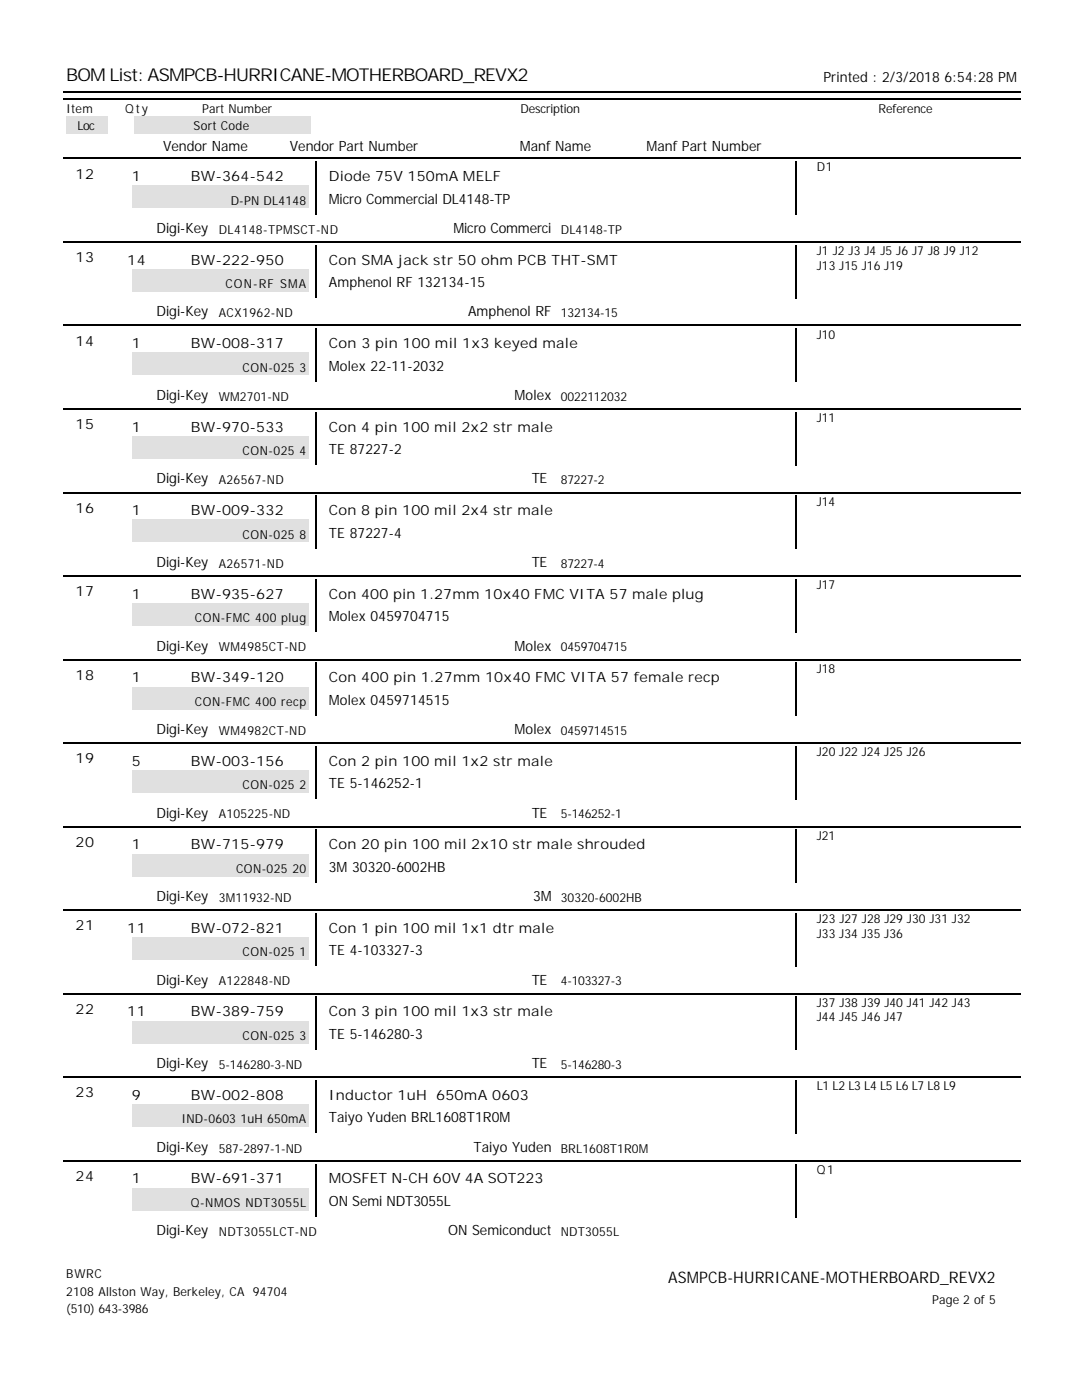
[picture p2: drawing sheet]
<svg xmlns="http://www.w3.org/2000/svg" width="216mm" height="279mm" viewBox="0 0 216 279" stroke-linecap="round" stroke-linejoin="round" font-family="sans-serif">
<defs><g id="words">
<text font-size="3.5" x="13.2" y="16.2">BOM List: ASMPCB-HURRICANE-MOTHERBOARD_REVX2</text>
<text font-size="3.2" x="133.3" y="256.1">ASMPCB-HURRICANE-MOTHERBOARD_REVX2</text>
<g font-size="2.8">
<text x="164.3" y="16.3">Printed : 2/3/2018 6:54:28 PM</text>
<text x="15.1" y="35.6">12</text>
<text x="32.5" y="30.1">Vendor Name</text>
<text x="57.8" y="30.1">Vendor Part Number</text>
<text x="103.7" y="30.1">Manf Name</text>
<text x="129" y="30.1">Manf Part Number</text>
<text x="26.3" y="36.2">1</text>
<text x="38.1" y="36.2">BW-364-542</text>
<text x="65.6" y="36.2">Diode 75V 150mA MELF</text>
<text x="65.6" y="40.7">Micro Commercial DL4148-TP</text>
<text x="31.2" y="46.5">Digi-Key</text>
<text x="90.5" y="46.5">Micro Commerci</text>
<text x="15.1" y="52.3">13</text>
<text x="25.4" y="52.8">14</text>
<text x="38.1" y="52.8">BW-222-950</text>
<text x="65.6" y="52.8">Con SMA jack str 50 ohm PCB THT-SMT</text>
<text x="65.6" y="57.3">Amphenol RF 132134-15</text>
<text x="31.2" y="63.1">Digi-Key</text>
<text x="93.4" y="63.1">Amphenol RF</text>
<text x="15.1" y="69">14</text>
<text x="26.3" y="69.5">1</text>
<text x="38.1" y="69.5">BW-008-317</text>
<text x="65.6" y="69.5">Con 3 pin 100 mil 1x3 keyed male</text>
<text x="65.6" y="74">Molex 22-11-2032</text>
<text x="31.2" y="79.8">Digi-Key</text>
<text x="102.7" y="79.8">Molex</text>
<text x="15.1" y="85.6">15</text>
<text x="26.3" y="86.2">1</text>
<text x="38.1" y="86.2">BW-970-533</text>
<text x="65.6" y="86.2">Con 4 pin 100 mil 2x2 str male</text>
<text x="65.6" y="90.7">TE 87227-2</text>
<text x="31.2" y="96.5">Digi-Key</text>
<text x="106.1" y="96.5">TE</text>
<text x="15.1" y="102.3">16</text>
<text x="26.3" y="102.8">1</text>
<text x="38.1" y="102.8">BW-009-332</text>
<text x="65.6" y="102.8">Con 8 pin 100 mil 2x4 str male</text>
<text x="65.6" y="107.3">TE 87227-4</text>
<text x="31.2" y="113.2">Digi-Key</text>
<text x="106.1" y="113.2">TE</text>
<text x="15.1" y="119">17</text>
<text x="26.3" y="119.5">1</text>
<text x="38.1" y="119.5">BW-935-627</text>
<text x="65.6" y="119.5">Con 400 pin 1.27mm 10x40 FMC VITA 57 male plug</text>
<text x="65.6" y="124">Molex 0459704715</text>
<text x="31.2" y="129.8">Digi-Key</text>
<text x="102.7" y="129.8">Molex</text>
<text x="15.1" y="135.6">18</text>
<text x="26.3" y="136.2">1</text>
<text x="38.1" y="136.2">BW-349-120</text>
<text x="65.6" y="136.2">Con 400 pin 1.27mm 10x40 FMC VITA 57 female recp</text>
<text x="65.6" y="140.7">Molex 0459714515</text>
<text x="31.2" y="146.5">Digi-Key</text>
<text x="102.7" y="146.5">Molex</text>
<text x="15.1" y="152.3">19</text>
<text x="26.3" y="152.8">5</text>
<text x="38.1" y="152.8">BW-003-156</text>
<text x="65.6" y="152.8">Con 2 pin 100 mil 1x2 str male</text>
<text x="65.6" y="157.3">TE 5-146252-1</text>
<text x="31.2" y="163.2">Digi-Key</text>
<text x="106.1" y="163.2">TE</text>
<text x="15.1" y="169">20</text>
<text x="26.3" y="169.5">1</text>
<text x="38.1" y="169.5">BW-715-979</text>
<text x="65.6" y="169.5">Con 20 pin 100 mil 2x10 str male shrouded</text>
<text x="31.2" y="179.8">Digi-Key</text>
<text x="65.6" y="174">3M 30320-6002HB</text>
<text x="106.4" y="179.8">3M</text>
<text x="15.1" y="185.6">21</text>
<text x="25.4" y="186.2">11</text>
<text x="38.1" y="186.2">BW-072-821</text>
<text x="65.6" y="186.2">Con 1 pin 100 mil 1x1 dtr male</text>
<text x="65.6" y="190.7">TE 4-103327-3</text>
<text x="31.2" y="196.5">Digi-Key</text>
<text x="106.1" y="196.5">TE</text>
<text x="15.1" y="202.3">22</text>
<text x="25.4" y="202.8">11</text>
<text x="38.1" y="202.8">BW-389-759</text>
<text x="65.6" y="202.8">Con 3 pin 100 mil 1x3 str male</text>
<text x="65.6" y="207.3">TE 5-146280-3</text>
<text x="31.2" y="213.2">Digi-Key</text>
<text x="106.1" y="213.2">TE</text>
<text x="15.1" y="219">23</text>
<text x="26.3" y="219.5">9</text>
<text x="38.1" y="219.5">BW-002-808</text>
<text x="65.6" y="219.5">Inductor 1uH 650mA 0603</text>
<text x="65.6" y="224">Taiyo Yuden BRL1608T1R0M</text>
<text x="31.2" y="229.8">Digi-Key</text>
<text x="94.5" y="229.8">Taiyo Yuden</text>
<text x="15.1" y="235.7">24</text>
<text x="26.3" y="236.2">1</text>
<text x="38.1" y="236.2">BW-691-371</text>
<text x="65.6" y="236.2">MOSFET N-CH 60V 4A SOT223</text>
<text x="65.6" y="240.7">ON Semi NDT3055L</text>
<text x="31.2" y="246.5">Digi-Key</text>
<text x="89.4" y="246.5">ON Semiconduct</text>
</g>
<g font-size="2.5">
<text x="13.2" y="22.6">Item</text>
<text x="25" y="22.6">Qty</text>
<text x="40.3" y="22.6">Part Number</text>
<text x="103.8" y="22.6">Description</text>
<text x="175.3" y="22.6">Reference</text>
<text x="15.5" y="26">Loc</text>
<text x="38.6" y="26">Sort Code</text>
<text x="163" y="34.2">D1</text>
<text x="46" y="40.8">D-PN DL4148</text>
<text x="43.7" y="46.7">DL4148-TPMSCT-ND</text>
<text x="111.9" y="46.7">DL4148-TP</text>
<text x="163" y="50.9">J1 J2 J3 J4 J5 J6 J7 J8 J9 J12</text>
<text x="163" y="53.8">J13 J15 J16 J19</text>
<text x="45" y="57.5">CON-RF SMA</text>
<text x="43.7" y="63.3">ACX1962-ND</text>
<text x="111.9" y="63.3">132134-15</text>
<text x="163" y="67.6">J10</text>
<text x="48.4" y="74.2">CON-025 3</text>
<text x="43.7" y="80">WM2701-ND</text>
<text x="111.9" y="80">0022112032</text>
<text x="163" y="84.2">J11</text>
<text x="48.4" y="90.8">CON-025 4</text>
<text x="43.7" y="96.7">A26567-ND</text>
<text x="111.9" y="96.7">87227-2</text>
<text x="163" y="100.9">J14</text>
<text x="48.4" y="107.5">CON-025 8</text>
<text x="43.7" y="113.3">A26571-ND</text>
<text x="111.9" y="113.3">87227-4</text>
<text x="163" y="117.6">J17</text>
<text x="38.9" y="124.2">CON-FMC 400 plug</text>
<text x="43.7" y="130">WM4985CT-ND</text>
<text x="111.9" y="130">0459704715</text>
<text x="163" y="134.2">J18</text>
<text x="38.9" y="140.8">CON-FMC 400 recp</text>
<text x="43.7" y="146.7">WM4982CT-ND</text>
<text x="111.9" y="146.7">0459714515</text>
<text x="163" y="150.9">J20 J22 J24 J25 J26</text>
<text x="48.4" y="157.5">CON-025 2</text>
<text x="43.7" y="163.3">A105225-ND</text>
<text x="111.9" y="163.3">5-146252-1</text>
<text x="163" y="167.6">J21</text>
<text x="47.1" y="174.2">CON-025 20</text>
<text x="43.7" y="180">3M11932-ND</text>
<text x="111.9" y="180">30320-6002HB</text>
<text x="163" y="184.2">J23 J27 J28 J29 J30 J31 J32</text>
<text x="48.4" y="190.9">CON-025 1</text>
<text x="163" y="187.1">J33 J34 J35 J36</text>
<text x="43.7" y="196.7">A122848-ND</text>
<text x="111.9" y="196.7">4-103327-3</text>
<text x="163" y="200.9">J37 J38 J39 J40 J41 J42 J43</text>
<text x="163" y="203.8">J44 J45 J46 J47</text>
<text x="48.4" y="207.5">CON-025 3</text>
<text x="43.7" y="213.3">5-146280-3-ND</text>
<text x="111.9" y="213.3">5-146280-3</text>
<text x="163" y="217.6">L1 L2 L3 L4 L5 L6 L7 L8 L9</text>
<text x="36.2" y="224.2">IND-0603 1uH 650mA</text>
<text x="43.7" y="230">587-2897-1-ND</text>
<text x="111.9" y="230">BRL1608T1R0M</text>
<text x="163" y="234.2">Q1</text>
<text x="38.1" y="240.9">Q-NMOS NDT3055L</text>
<text x="43.7" y="246.7">NDT3055LCT-ND</text>
<text x="111.9" y="246.7">NDT3055L</text>
<text x="13.2" y="255.1">BWRC</text>
<text x="13.2" y="258.6">2108 Allston Way, Berkeley, CA 94704</text>
<text x="13.2" y="262">(510) 643-3986</text>
<text x="186" y="260.2">Page 2 of 5</text>
</g>
</g></defs>
<path d="M12.7 18.4h191" fill="none" stroke="#000" stroke-width=".26"/>
<g fill="#fff">
<path d="M27 27h28v4h-28z"/>
<path d="M56.6 27h28.1v4h-28.1z"/>
<path d="M96.8 27h28.1v4h-28.1z"/>
<path d="M126.5 27h28.3v4h-28.3z"/>
</g>
<path d="M12.7 19.7h191" fill="none" stroke="#000" stroke-width=".26"/>
<g fill="#e0e0e0">
<path d="M13.2 23.3h8.2v3.4h-8.2z"/>
<path d="M26.7 23.3h35.2v3.4h-35.2z"/>
</g>
<g fill="#fff">
<path d="M65.1 32.5h89.7v4.5h-89.7z"/>
<path d="M65.1 37h89.7v4.5h-89.7z"/>
</g>
<path d="M158.9 32.3v10.6" fill="none" stroke="#000" stroke-width=".26"/>
<path d="M26.5 37h35.1v4.5h-35.1z" fill="#e0e0e0"/>
<path d="M14 42.9h28.1v4.5h-28.1z" fill="#fff"/>
<path d="M63.1 32.3v10.6" fill="none" stroke="#000" stroke-width=".26"/>
<g fill="#fff">
<path d="M43.1 42.9h45v4.5h-45z"/>
<path d="M88.9 42.9h21.7v4.5h-21.7z"/>
<path d="M111.4 42.9h45v4.5h-45z"/>
</g>
<path d="M12.7 31.6h191" fill="none" stroke="#000" stroke-width=".26"/>
<g fill="#fff">
<path d="M12.7 37h8.2v5.6h-8.2z"/>
<path d="M65.1 49.2h89.7v4.5h-89.7z"/>
<path d="M65.1 53.7h89.7v4.5h-89.7z"/>
</g>
<path d="M158.9 48.9v10.6" fill="none" stroke="#000" stroke-width=".26"/>
<path d="M26.5 53.7h35.1v4.5h-35.1z" fill="#e0e0e0"/>
<path d="M14 59.5h28.1v4.5h-28.1z" fill="#fff"/>
<path d="M63.1 48.9v10.6" fill="none" stroke="#000" stroke-width=".26"/>
<g fill="#fff">
<path d="M43.1 59.5h45v4.5h-45z"/>
<path d="M88.9 59.5h21.7v4.5h-21.7z"/>
<path d="M111.4 59.5h45v4.5h-45z"/>
</g>
<path d="M12.7 48.3h191" fill="none" stroke="#000" stroke-width=".26"/>
<g fill="#fff">
<path d="M12.7 53.7h8.2v5.6h-8.2z"/>
<path d="M65.1 65.9h89.7v4.5h-89.7z"/>
<path d="M65.1 70.4h89.7v4.5h-89.7z"/>
</g>
<path d="M158.9 65.6v10.6" fill="none" stroke="#000" stroke-width=".26"/>
<path d="M26.5 70.4h35.1v4.5h-35.1z" fill="#e0e0e0"/>
<path d="M14 76.2h28.1v4.5h-28.1z" fill="#fff"/>
<path d="M63.1 65.6v10.6" fill="none" stroke="#000" stroke-width=".26"/>
<g fill="#fff">
<path d="M43.1 76.2h45v4.5h-45z"/>
<path d="M88.9 76.2h21.7v4.5h-21.7z"/>
<path d="M111.4 76.2h45v4.5h-45z"/>
</g>
<path d="M12.7 65h191" fill="none" stroke="#000" stroke-width=".26"/>
<g fill="#fff">
<path d="M12.7 70.4h8.2v5.5h-8.2z"/>
<path d="M65.1 82.5h89.7v4.5h-89.7z"/>
<path d="M65.1 87h89.7v4.5h-89.7z"/>
</g>
<path d="M158.9 82.3v10.6" fill="none" stroke="#000" stroke-width=".26"/>
<path d="M26.5 87h35.1v4.5h-35.1z" fill="#e0e0e0"/>
<path d="M14 92.9h28.1v4.5h-28.1z" fill="#fff"/>
<path d="M63.1 82.3v10.6" fill="none" stroke="#000" stroke-width=".26"/>
<g fill="#fff">
<path d="M43.1 92.9h45v4.5h-45z"/>
<path d="M88.9 92.9h21.7v4.5h-21.7z"/>
<path d="M111.4 92.9h45v4.5h-45z"/>
</g>
<path d="M12.7 81.6h191" fill="none" stroke="#000" stroke-width=".26"/>
<g fill="#fff">
<path d="M12.7 87h8.2v5.6h-8.2z"/>
<path d="M65.1 99.2h89.7v4.5h-89.7z"/>
<path d="M65.1 103.7h89.7v4.5h-89.7z"/>
</g>
<path d="M158.9 99v10.5" fill="none" stroke="#000" stroke-width=".26"/>
<path d="M26.5 103.7h35.1v4.5h-35.1z" fill="#e0e0e0"/>
<path d="M14 109.5h28.1v4.5h-28.1z" fill="#fff"/>
<path d="M63.1 99v10.5" fill="none" stroke="#000" stroke-width=".26"/>
<g fill="#fff">
<path d="M43.1 109.5h45v4.5h-45z"/>
<path d="M88.9 109.5h21.7v4.5h-21.7z"/>
<path d="M111.4 109.5h45v4.5h-45z"/>
</g>
<path d="M12.7 98.3h191" fill="none" stroke="#000" stroke-width=".26"/>
<g fill="#fff">
<path d="M12.7 103.7h8.2v5.6h-8.2z"/>
<path d="M65.1 115.9h89.7v4.5h-89.7z"/>
<path d="M65.1 120.4h89.7v4.5h-89.7z"/>
</g>
<path d="M158.9 115.6v10.6" fill="none" stroke="#000" stroke-width=".26"/>
<path d="M26.5 120.4h35.1v4.5h-35.1z" fill="#e0e0e0"/>
<path d="M14 126.2h28.1v4.5h-28.1z" fill="#fff"/>
<path d="M63.1 115.6v10.6" fill="none" stroke="#000" stroke-width=".26"/>
<g fill="#fff">
<path d="M43.1 126.2h45v4.5h-45z"/>
<path d="M88.9 126.2h21.7v4.5h-21.7z"/>
<path d="M111.4 126.2h45v4.5h-45z"/>
</g>
<path d="M12.7 115h191" fill="none" stroke="#000" stroke-width=".26"/>
<g fill="#fff">
<path d="M12.7 120.4h8.2v5.5h-8.2z"/>
<path d="M65.1 132.6h89.7v4.5h-89.7z"/>
<path d="M65.1 137.1h89.7v4.5h-89.7z"/>
</g>
<path d="M158.9 132.3v10.6" fill="none" stroke="#000" stroke-width=".26"/>
<path d="M26.5 137.1h35.1v4.5h-35.1z" fill="#e0e0e0"/>
<path d="M14 142.9h28.1v4.5h-28.1z" fill="#fff"/>
<path d="M63.1 132.3v10.6" fill="none" stroke="#000" stroke-width=".26"/>
<g fill="#fff">
<path d="M43.1 142.9h45v4.5h-45z"/>
<path d="M88.9 142.9h21.7v4.5h-21.7z"/>
<path d="M111.4 142.9h45v4.5h-45z"/>
</g>
<path d="M12.7 131.6h191" fill="none" stroke="#000" stroke-width=".26"/>
<g fill="#fff">
<path d="M12.7 137.1h8.2v5.5h-8.2z"/>
<path d="M65.1 149.2h89.7v4.5h-89.7z"/>
<path d="M65.1 153.7h89.7v4.5h-89.7z"/>
</g>
<path d="M158.9 149v10.5" fill="none" stroke="#000" stroke-width=".26"/>
<path d="M26.5 153.7h35.1v4.5h-35.1z" fill="#e0e0e0"/>
<path d="M14 159.5h28.1v4.5h-28.1z" fill="#fff"/>
<path d="M63.1 149v10.5" fill="none" stroke="#000" stroke-width=".26"/>
<g fill="#fff">
<path d="M43.1 159.5h45v4.5h-45z"/>
<path d="M88.9 159.5h21.7v4.5h-21.7z"/>
<path d="M111.4 159.5h45v4.5h-45z"/>
</g>
<path d="M12.7 148.3h191" fill="none" stroke="#000" stroke-width=".26"/>
<g fill="#fff">
<path d="M12.7 153.7h8.2v5.6h-8.2z"/>
<path d="M65.1 165.9h89.7v4.5h-89.7z"/>
<path d="M65.1 170.4h89.7v4.5h-89.7z"/>
</g>
<path d="M158.9 165.6v10.6" fill="none" stroke="#000" stroke-width=".26"/>
<path d="M26.5 170.4h35.1v4.5h-35.1z" fill="#e0e0e0"/>
<path d="M14 176.2h28.1v4.5h-28.1z" fill="#fff"/>
<path d="M63.1 165.6v10.6" fill="none" stroke="#000" stroke-width=".26"/>
<g fill="#fff">
<path d="M43.1 176.2h45v4.5h-45z"/>
<path d="M88.9 176.2h21.7v4.5h-21.7z"/>
<path d="M111.4 176.2h45v4.5h-45z"/>
</g>
<path d="M12.7 165h191" fill="none" stroke="#000" stroke-width=".26"/>
<g fill="#fff">
<path d="M12.7 170.4h8.2v5.5h-8.2z"/>
<path d="M65.1 182.6h89.7v4.5h-89.7z"/>
<path d="M65.1 187.1h89.7v4.5h-89.7z"/>
</g>
<path d="M158.9 182.3v10.6" fill="none" stroke="#000" stroke-width=".26"/>
<path d="M26.5 187.1h35.1v4.5h-35.1z" fill="#e0e0e0"/>
<path d="M14 192.9h28.1v4.5h-28.1z" fill="#fff"/>
<path d="M63.1 182.3v10.6" fill="none" stroke="#000" stroke-width=".26"/>
<g fill="#fff">
<path d="M43.1 192.9h45v4.5h-45z"/>
<path d="M88.9 192.9h21.7v4.5h-21.7z"/>
<path d="M111.4 192.9h45v4.5h-45z"/>
</g>
<path d="M12.7 181.6h191" fill="none" stroke="#000" stroke-width=".26"/>
<g fill="#fff">
<path d="M12.7 187.1h8.2v5.5h-8.2z"/>
<path d="M65.1 199.2h89.7v4.5h-89.7z"/>
<path d="M65.1 203.7h89.7v4.5h-89.7z"/>
</g>
<path d="M158.9 199v10.5" fill="none" stroke="#000" stroke-width=".26"/>
<path d="M26.5 203.7h35.1v4.5h-35.1z" fill="#e0e0e0"/>
<path d="M14 209.5h28.1v4.5h-28.1z" fill="#fff"/>
<path d="M63.1 199v10.5" fill="none" stroke="#000" stroke-width=".26"/>
<g fill="#fff">
<path d="M43.1 209.5h45v4.5h-45z"/>
<path d="M88.9 209.5h21.7v4.5h-21.7z"/>
<path d="M111.4 209.5h45v4.5h-45z"/>
</g>
<path d="M12.7 198.3h191" fill="none" stroke="#000" stroke-width=".26"/>
<g fill="#fff">
<path d="M12.7 203.7h8.2v5.6h-8.2z"/>
<path d="M65.1 215.9h89.7v4.5h-89.7z"/>
<path d="M65.1 220.4h89.7v4.5h-89.7z"/>
</g>
<path d="M158.9 215.6v10.6" fill="none" stroke="#000" stroke-width=".26"/>
<path d="M26.5 220.4h35.1v4.5h-35.1z" fill="#e0e0e0"/>
<path d="M14 226.2h28.1v4.5h-28.1z" fill="#fff"/>
<path d="M63.1 215.6v10.6" fill="none" stroke="#000" stroke-width=".26"/>
<g fill="#fff">
<path d="M43.1 226.2h45v4.5h-45z"/>
<path d="M88.9 226.2h21.7v4.5h-21.7z"/>
<path d="M111.4 226.2h45v4.5h-45z"/>
</g>
<path d="M12.7 215h191" fill="none" stroke="#000" stroke-width=".26"/>
<g fill="#fff">
<path d="M12.7 220.4h8.2v5.6h-8.2z"/>
<path d="M65.1 232.6h89.7v4.5h-89.7z"/>
<path d="M65.1 237.1h89.7v4.5h-89.7z"/>
</g>
<path d="M158.9 232.3v10.6" fill="none" stroke="#000" stroke-width=".26"/>
<path d="M26.5 237.1h35.1v4.5h-35.1z" fill="#e0e0e0"/>
<path d="M14 242.9h28.1v4.5h-28.1z" fill="#fff"/>
<path d="M63.1 232.3v10.6" fill="none" stroke="#000" stroke-width=".26"/>
<g fill="#fff">
<path d="M43.1 242.9h45v4.5h-45z"/>
<path d="M88.9 242.9h21.7v4.5h-21.7z"/>
<path d="M111.4 242.9h45v4.5h-45z"/>
</g>
<path d="M12.7 231.6h191" fill="none" stroke="#000" stroke-width=".26"/>
<path d="M12.7 237.1h8.2v5.5h-8.2z" fill="#fff"/>
<use href="#words"/>
</svg>
